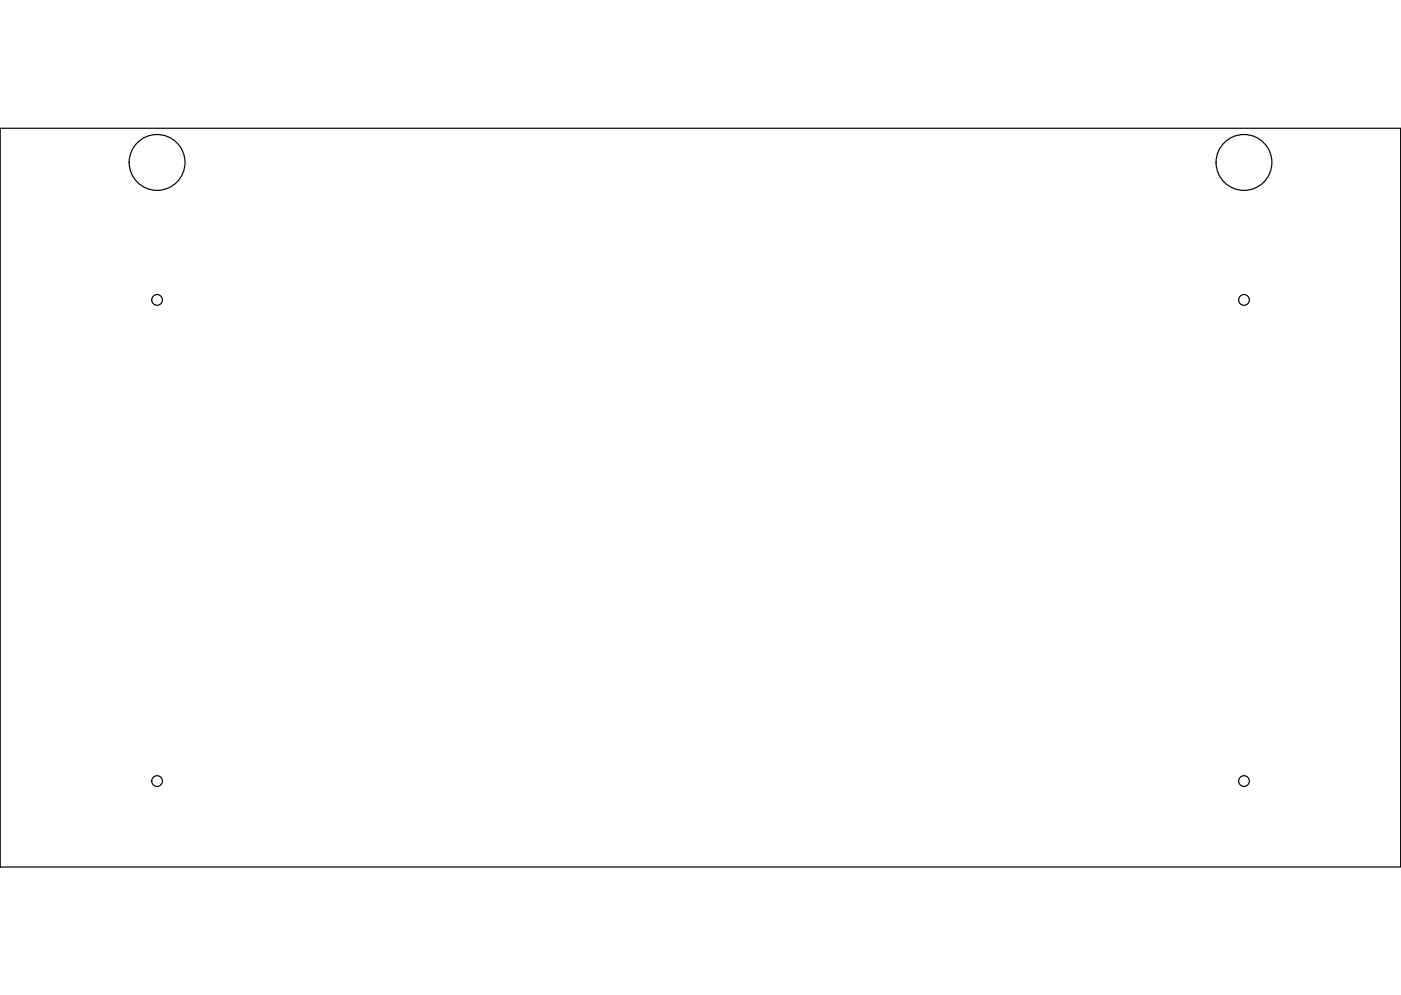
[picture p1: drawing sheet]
<svg xmlns="http://www.w3.org/2000/svg" width="297mm" height="211mm" viewBox="0 0 297 211" stroke-linecap="round" stroke-linejoin="round" font-family="sans-serif">
<path d="M0 0h297.1v211h-297.1z" fill="#fff" stroke="#fff" stroke-width=".21"/>
<g fill="none" stroke="#000" stroke-width=".25">
<path d="M0 27.2h297v156.6h-297z"/>
<circle cx="33.3" cy="34.4" r="5.9"/>
<circle cx="263.7" cy="34.4" r="5.9"/>
<circle cx="33.3" cy="63.6" r="1.14"/>
<circle cx="263.7" cy="63.6" r="1.14"/>
<circle cx="33.3" cy="165.6" r="1.14"/>
<circle cx="263.7" cy="165.6" r="1.14"/>
</g>
</svg>
